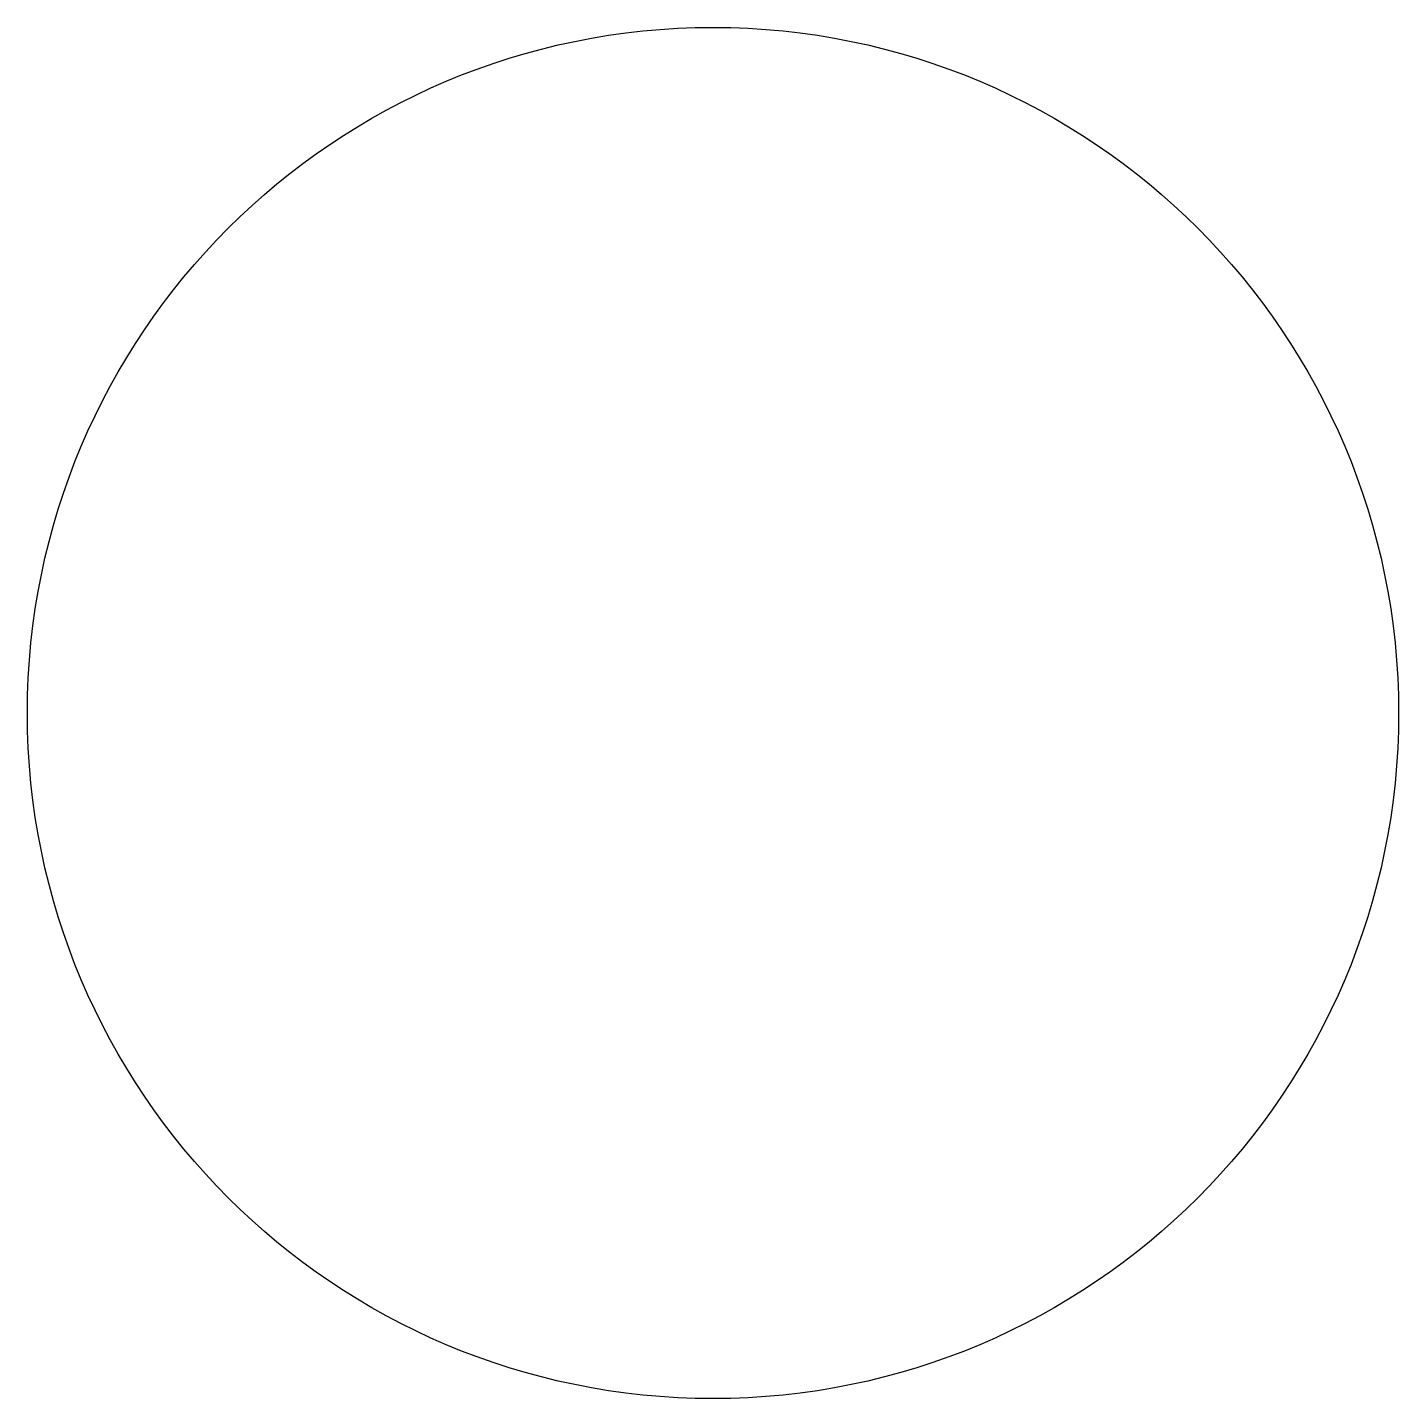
# Model space of a CAD drawing. Extents: x -300 to 300, y 0 to 600.
import ezdxf

# ---------------------------------------------------------------- set-up
doc = ezdxf.new("R2010")
doc.units = 0
doc.header["$LTSCALE"] = 0.7
doc.header["$MEASUREMENT"] = 0
doc.layers.get('0').update_dxf_attribs({"linetype": 'CONTINUOUS'})

msp = doc.modelspace()

# ---------------------------------------------------------------- linework, layer by layer
msp.add_circle((0, 300), 300)

doc.saveas('drawing.dxf')
